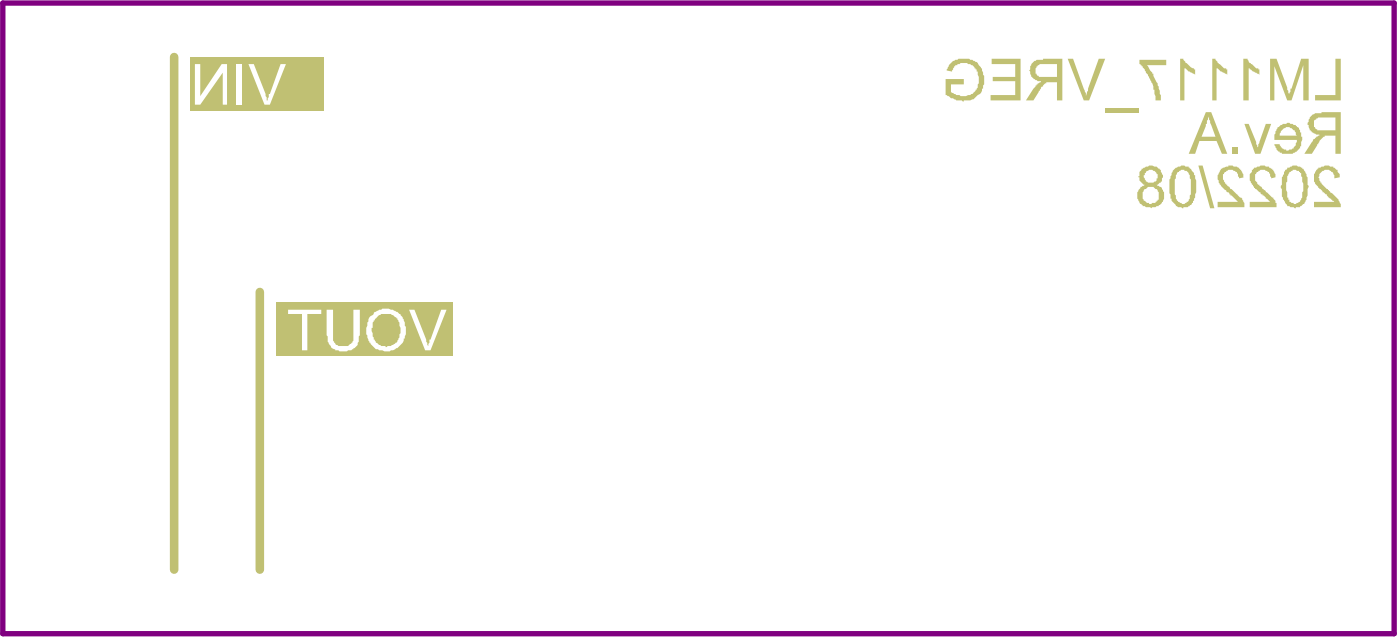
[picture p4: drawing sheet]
<svg xmlns="http://www.w3.org/2000/svg" width="110mm" height="50mm" viewBox="0 0 110 50" stroke-linecap="round" stroke-linejoin="round" font-family="sans-serif">
<path d="M.2 .2h109.8v49.8h-109.8z" fill="none" stroke="#800080" stroke-width=".42"/>
<path d="M13.7 4.5v40.4M20.5 23v21.9" fill="none" stroke="#c0c073" stroke-width=".68"/>
<g fill="#c0c073">
<path d="M98.1 9.8h.4l.6 1.4 .1 .4 .6-1.8h.5l-.9 2.3h-.4z"/>
<path d="M97.2 11.6h.4v.5h-.4z"/>
<path d="M103.8 13.4l.2-.2h.1a.94 .94 0 0 1 1-.1l.4 .3v.2l.2 .1v.3l-.5 .1v-.1a.59 .59 0 0 0-.5-.6 .59 .59 0 0 0-.6 .5l-.1 .1 .1 .4 .6 .6a2.33 2.33 0 0 1 1 1.2v.1h-2.1v-.4h1.6l-.5-.6a2.21 2.21 0 0 1-1.1-1v-.6z"/>
<path d="M98.7 13.4l.2-.2h.2a1.04 1.04 0 0 1 1.5 .5v.3l-.3 .1-.1-.2a.58 .58 0 0 0-.5-.5 .58 .58 0 0 0-.6 .3h-.1v.3a.66 .66 0 0 0 .3 .6l.5 .6 .6 .4 .2 .2v.2h.1v.3h-2.1v-.4h1.6l-.8-.7a1.47 1.47 0 0 1-.8-1.3z"/>
<path d="M96.3 13.3l.6-.2v-.1l.7 .1 .3 .3 .2 .3v.3l-.4 .1-.1-.2a.58 .58 0 0 0-.4-.5 .58 .58 0 0 0-.7 .3 1.32 1.32 0 0 0 .6 1.2l.5 .5a.91 .91 0 0 1 .5 .9h-2.1v-.4h1.6l-.7-.7a1.56 1.56 0 0 1-.9-1.1v-.3z"/>
<path d="M94.5 13h.4l.9 3.4h-.4z"/>
<path d="M103.3 9.3l-.1 .1a.91 .91 0 0 0 .7 1.2h.2v.1l-.3 .1-.2 .2-.7 1.1h.6l.4-.7h.1a.87 .87 0 0 1 .5-.6v-.1h.8v1.4h.4v-3.3h-1.5l-.1 .1a.73 .73 0 0 0-.8 .4zM103.6 9.5l.4-.2h1.3v1h-.9a.58 .58 0 0 1-.6-.2 .58 .58 0 0 1-.2-.6z"/>
<path d="M100.8 10l-.1 .3a.87 .87 0 0 0-.2 .7h1.8l-.1 .3a.65 .65 0 0 1-1 .4l-.2-.1-.1-.2h-.4l.1 .1a.95 .95 0 0 0 1.2 .6 .88 .88 0 0 0 .8-.7l.1-.5a1.97 1.97 0 0 0-.5-1l-.7-.2zM101 10.4a.62 .62 0 0 1 .7-.4 .62 .62 0 0 1 .5 .6l.1 .1h-1.4z"/>
<path d="M95.1 8.8l-1.3 3.3h.5l.3-1h1.4l.4 1h.4l-1.3-3.3zM95.4 9.2v.2l.5 1.4h-1.1z"/>
<path d="M101.4 13.4l-.3 .6v.6h-.1l.1 .9 .3 .5a.68 .68 0 0 0 .6 .3l.2 .1v-.1h.3l.2-.1a.66 .66 0 0 0 .3-.6l.1-.4a2.75 2.75 0 0 0-.3-1.9l-.3-.2a.78 .78 0 0 0-.9 .1zM101.7 13.6h.1a.45 .45 0 0 1 .7 0h.1v.2a2.71 2.71 0 0 1-.1 2.1l-.3 .2a.73 .73 0 0 1-.7-.9l-.1-.2v-.6l.1-.1a.87 .87 0 0 1 .2-.7z"/>
<path d="M92.5 13.5v.1a3 3 0 0 0-.2 2l.1 .1a.91 .91 0 0 0 1.2 .6l.2-.1a.44 .44 0 0 0 .3-.4h.1a3.6 3.6 0 0 0 0-2.2l-.3-.3a.93 .93 0 0 0-1.3 .1zM92.8 13.6h.2a.33 .33 0 0 1 .5-.1 .66 .66 0 0 1 .3 .6l.1 .2a2.55 2.55 0 0 1-.2 1.6 .57 .57 0 0 1-.7 .1 .57 .57 0 0 1-.3-.6v-.1v-1.2z"/>
<path d="M90 13.3v.1a.38 .38 0 0 0-.1 .5h-.1l.1 .1a.57 .57 0 0 0 .4 .6 .91 .91 0 0 0-.6 1 .91 .91 0 0 0 .8 .7h.1a.93 .93 0 0 0 1.2-.6 .93 .93 0 0 0-.6-1.1l.4-.3a.98 .98 0 0 0-.4-1.2h-.1a.78 .78 0 0 0-.8 .1zM90.3 13.6h.1a.45 .45 0 0 1 .4-.2 .45 .45 0 0 1 .4 .3l.1 .1a.55 .55 0 0 1-.5 .6 .55 .55 0 0 1-.6-.6h.1zM90.2 15l.1-.1a.68 .68 0 0 1 1.1 .3v.1a.38 .38 0 0 1-.2 .5l-.1 .2a.7 .7 0 0 1-.8-.1 .7 .7 0 0 1-.2-.7z"/>
</g>
<path d="M21.8 23.9h13.9v4.2h-13.9z" fill-rule="evenodd" fill="#c0c073"/>
<g fill="#fff">
<path d="M32.3 24.4h.4l1.1 2.9 .1-.5h.1l.8-2.4h.4l-1.2 3.2h-.5z"/>
<path d="M25.8 24.4h.5v1.9a.87 .87 0 0 0 .1 .8 1 1 0 0 0 1.5-.2v-2.5h.5v2l-.1 .2a.87 .87 0 0 1-.8 1l-.2 .1a1.31 1.31 0 0 1-1.4-.6l-.1-.6v-.1z"/>
<path d="M22.7 24.4h2.6v.4h-1.1v2.8h-.4v-2.8h-1.1z"/>
<path d="M29.1 25v.2a2.18 2.18 0 0 0 0 1.7l.1 .1a.98 .98 0 0 0 .8 .6 1.42 1.42 0 0 0 1.8-.9h.1a1.96 1.96 0 0 0-.1-1.6 .6 .6 0 0 0-.5-.5 1.49 1.49 0 0 0-1.8 .1zM29.5 25.3h.1a.99 .99 0 0 1 1.1-.5 .66 .66 0 0 1 .6 .3v.1a1.58 1.58 0 0 1 0 1.8l-.6 .3a1.06 1.06 0 0 1-1.3-1l-.1-.5h.1z"/>
</g>
<path d="M15 4.5h10.6v4.2h-10.6z" fill-rule="evenodd" fill="#c0c073"/>
<g fill="#fff">
<path d="M19.6 5.1h.4l.9 2.3 .1 .5h.1l.1-.5h.1l.8-2.3h.5l-1.3 3.2h-.4z"/>
<path d="M18.7 5.1h.4v3.2h-.4z"/>
<path d="M15.4 5.1h.4v2.5l1.7-2.5h.4v3.2h-.3v-2.6l-1.8 2.6h-.4z"/>
</g>
<g fill="#c0c073">
<path d="M105.3 4.6h.4v3.3h-2v-.4h1.6z"/>
<path d="M100.2 4.6h.5l1 2.8 .9-2.8h.6v3.3h-.4v-2.8l-.9 2.8h-.4l-1-2.7v2.7h-.3z"/>
<path d="M98.1 4.6h.3l.3 .5 .4 .3 .2 .1v.4l-.8-.5v2.5h-.4z"/>
<path d="M95.6 4.6h.3l.2 .5 .4 .3 .3 .1v.4l-.8-.5v2.5h-.4z"/>
<path d="M93.1 4.6h.2l.2 .4 .8 .5v.4l-.9-.5v2.5h-.3z"/>
<path d="M89.9 4.7h2.1v.4h-1.5l.5 .8a5.6 5.6 0 0 1 .6 2h-.5v-.8l-.1-.1a4 4 0 0 0-.9-1.7l-.2-.2z"/>
</g>
<path d="M87.2 8.7h2.6" fill="none" stroke="#c0c073" stroke-width=".34"/>
<g fill="#c0c073">
<path d="M84.2 4.6h.4l1 2.7v.3l1.1-3h.5l-1.3 3.3h-.4z"/>
<path d="M78.2 4.6h2.3v3.3h-2.4v-.4h2v-1.1h-1.8v-.3h1.8v-1h-1.9z"/>
<path d="M74.8 5.1a1.58 1.58 0 0 1 2.7 .6l.1 .6a1.65 1.65 0 0 1-.9 1.5l-.4 .1a1.86 1.86 0 0 1-1.6-.4h-.1v-1.3h1.4v.5h-1v.5l.2 .1a1.36 1.36 0 0 0 1.7-.1l.1-.1a1.78 1.78 0 0 0 0-1.5 1.23 1.23 0 0 0-1.5-.5l-.2 .1-.2 .4h-.4z"/>
<path d="M81.3 5.1a.79 .79 0 0 0 .5 1.2v.1h.3v.1l-.4 .2-.8 1.2h.6l.6-1 .4-.4h.9v1.4h.4v-3.3h-1.5l-.1 .1a.73 .73 0 0 0-.9 .4zM81.8 5.2l.2-.1h1.4v1h-1a.56 .56 0 0 1-.6-.2 .56 .56 0 0 1 0-.7z"/>
</g>
</svg>
